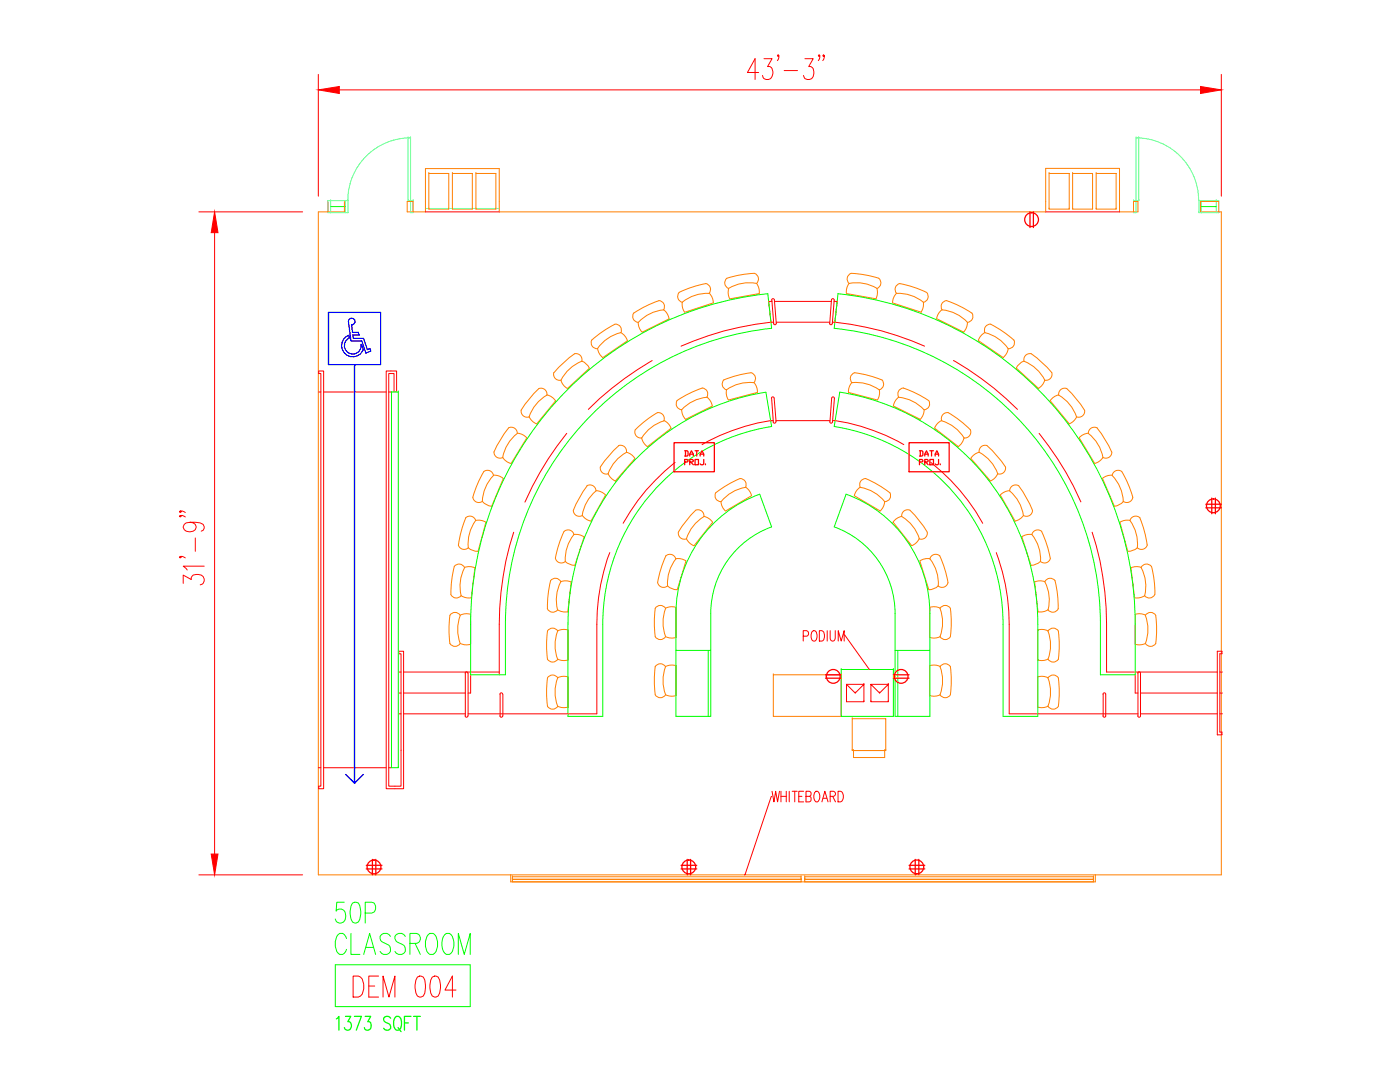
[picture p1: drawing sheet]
<svg xmlns="http://www.w3.org/2000/svg" width="279mm" height="216mm" viewBox="0 0 279 216" stroke-linecap="round" stroke-linejoin="round" font-family="sans-serif">
<!-- layer: furn-00 - A-FURN -->
<g fill="none" stroke="#ff7f00" stroke-width=".2">
<path d="M131.5 60a21.7 21.7 0 0 0-5 2.5 1.19 1.19 0 0 0 .9 1.8M131.5 60a1.21 1.21 0 0 1 .9 1.8 7.9 7.9 0 0 0-5 2.5M135.5 58.3a21.7 21.7 0 0 1 5.3-1.7 1.19 1.19 0 0 1 .7 1.9 7.8 7.8 0 0 0-5.3 1.8M135.5 58.3a1.21 1.21 0 0 0 .7 2M141.6 58.5l.4 .7 .4 1.2-5.7 1.9-.4-.7-.1-1.3M145.1 55.5a1.21 1.21 0 0 0 .3 2.1l-.1 .8 .3 1.2 5.9-1M145.1 55.5a21.7 21.7 0 0 1 5.5-1 1.21 1.21 0 0 1 .3 2.1M150.9 56.6a7.9 7.9 0 0 0-5.5 .9M151 56.6l.4 .7 .1 1.2M168.9 58.6l6 1M169.4 56.6l-.4 .7-.1 1.2M169.5 56.6a7.9 7.9 0 0 1 5.5 .9"/>
<path d="M169.5 56.6a1.16 1.16 0 0 1-.3-1.5 1.16 1.16 0 0 1 1.4-.5l2.7 .4 2.1 .5a1.2 1.2 0 0 1-.4 2.1l.1 .8-.3 1.2M178.9 58.5l-.5 .7-.3 1.2 5.7 1.9M178.9 58.5a7.9 7.9 0 0 1 5.4 1.8M184.9 58.3a21.7 21.7 0 0 0-5.3-1.7 1.19 1.19 0 0 0-.7 1.9M184.9 58.3a1.21 1.21 0 0 1-.6 2M188.9 60a1.22 1.22 0 0 0-.9 1.8l-.6 .6-.5 1.2M188.9 60a21.7 21.7 0 0 1 5.1 2.5M109.2 78.8l.8 .3 .9 .9M110.5 74.3a1.21 1.21 0 0 0 1.4 1.6M110.9 80l-3.8 4.6M111.9 75.9l.6 1.1 .7 .5M114.7 70.6a1.19 1.19 0 0 1 1.4 1.5 7.9 7.9 0 0 0-4.1 3.8"/>
<path d="M114.7 70.6a21.7 21.7 0 0 0-4.1 3.7M116.1 72.1l.7 .4 .8 .9M117.6 73.5l-4.4 4M122.7 64.7a21.7 21.7 0 0 0-4.6 3.2 1.2 1.2 0 0 0 1.2 1.7M122.7 64.7a1.21 1.21 0 0 1 1.2 1.7M123.9 66.4a7.9 7.9 0 0 0-4.6 3.1l.2 .9 .8 .9 5-3.3-.7-1.1-.7-.5M127.4 64.4l.2 1.2 .5 .7M132.5 61.8l.5 .6 .5 1.2M133.5 63.6l-5.3 2.7M135.1 79.9a21.7 21.7 0 0 1 5-2.5 1.19 1.19 0 0 1 1 1.9 7.8 7.8 0 0 0-5.1 2.5M135.1 79.9a1.21 1.21 0 0 0 1 1.9M141.1 79.3l.6 .6 .4 1.1"/>
<path d="M144.5 75.8a21.7 21.7 0 0 1 5.4-1.4 1.19 1.19 0 0 1 .5 2M144.5 75.8a1.21 1.21 0 0 0 .5 2M145 77.8v1.2l.4 .8M150.4 76.4a7.9 7.9 0 0 0-5.4 1.4M150.5 76.3l.4 .7 .3 1.3-5.8 1.5M170 76.3l-.4 .7-.3 1.3 5.8 1.5M170 76.4a7.9 7.9 0 0 1 5.5 1.4M170.1 76.4a1.2 1.2 0 0 1 .5-2 21.7 21.7 0 0 1 5.4 1.4 1.17 1.17 0 0 1-.5 2M175.5 77.8v1.2l-.4 .8M179.3 79.3l-.5 .6-.5 1.1M184.3 60.3l-.1 1.3-.4 .7M185.3 79.9a1.19 1.19 0 0 1-.9 1.9 7.8 7.8 0 0 0-5-2.5 1.19 1.19 0 0 1 .9-1.9 21.7 21.7 0 0 1 5 2.5"/>
<path d="M187 63.6l5.3 2.7 .5-.7 .3-1.2M188 61.8a7.9 7.9 0 0 1 5.1 2.5M194 62.5a1.21 1.21 0 0 1-1 1.8M195.3 68l4.9 3.4M196.5 66.4l-.6 .5-.7 1.1M196.6 66.4a7.9 7.9 0 0 1 4.6 3.1M197.7 64.7a21.7 21.7 0 0 1 4.7 3.2 1.2 1.2 0 0 1-1.2 1.7M197.7 64.7a1.21 1.21 0 0 0-1.1 1.7M201.2 69.6l-.4 1.1-.6 .6M202.8 73.5l4.5 4M204.3 72.1l-.7 .4-.8 .9M204.4 72.1a7.9 7.9 0 0 1 4.1 3.8"/>
<path d="M205.8 70.6a21.7 21.7 0 0 1 4.1 3.7 1.2 1.2 0 0 1-1.4 1.6M205.8 70.6a1.21 1.21 0 0 0-1.4 1.5M208.5 75.9l-.6 1.1-.7 .5M211.3 78.8l-.8 .3-.9 .9 3.8 4.6M96.6 94.1a21.7 21.7 0 0 0-2.2 5.1 1.2 1.2 0 0 0 1.9 .8M96.6 94.1a1.19 1.19 0 0 1 1.9 .8 7.9 7.9 0 0 0-2.2 5.2M98.5 94.8l.8 .1 1.1 .6M100.3 91.3l.9 .9 .8 .3M100.4 95.5l-2.3 5.5M101.5 85.4a1.2 1.2 0 0 1 1.7 1.1 7.9 7.9 0 0 0-2.9 4.8M101.5 85.4a21.7 21.7 0 0 0-2.9 4.8 1.21 1.21 0 0 0 1.8 1.1M103.3 86.4l.8 .2 1 .8-3.1 5.1"/>
<path d="M104 81.9a21.7 21.7 0 0 1 3.5-4.4 1.2 1.2 0 0 1 1.6 1.4 7.8 7.8 0 0 0-3.5 4.3M104 81.9a1.21 1.21 0 0 0 1.6 1.3l.8 .9 .7 .5M119 97.9l.8 .2 1 .7M120.8 98.8l-2.9 5.2M123.4 88.9a1.21 1.21 0 0 1 1.6 1.4M123.5 88.9a21.7 21.7 0 0 0-3.7 4.3 1.2 1.2 0 0 0 1.6 1.3M125 90.3a7.9 7.9 0 0 0-3.6 4.2M125 90.2l.8 .4 .9 .9M126.7 91.5l-3.9 4.5-.7-.5-.7-1M128.1 87.4l.5 1.1 .6 .6M132.5 84a8 8 0 0 0-4.4 3.4 1.2 1.2 0 0 1-1.3-1.6 21.7 21.7 0 0 1 4.4-3.5 1.21 1.21 0 0 1 1.3 1.7M132.5 83.9l.7 .5 .7 1"/>
<path d="M133.9 85.5l-4.7 3.6M142.2 81l-5.4 2.7-.5-.7-.3-1.2M142.8 98.3a1.21 1.21 0 0 0 1.1 1.8M148.8 97.3a7.9 7.9 0 0 0-4.9 2.8M148.8 97.3a1.17 1.17 0 0 0-.3-1.5 1.17 1.17 0 0 0-1.5 0l-2.4 1.3-1.7 1.2M148.8 97.2l.6 .6 .6 1.1M150 98.9l-5.2 3.1-.5-.7-.4-1.2M170.5 98.9l5.2 3.1 .5-.7 .4-1.2M171.7 97.2l-.6 .6-.6 1.1M171.7 97.3a7.9 7.9 0 0 1 4.9 2.8M172.8 95.5a21.7 21.7 0 0 1 4.8 2.8M172.8 95.5a1.21 1.21 0 0 0-1.1 1.8"/>
<path d="M177.6 98.3a1.21 1.21 0 0 1-1.1 1.8M178.3 81l5.4 2.7 .5-.7 .2-1.2M186.5 85.5l4.8 3.6M187.9 83.9l-.7 .5-.7 1M187.9 84a1.16 1.16 0 0 1 .5-1.4 1.16 1.16 0 0 1 1.4 .1l2.3 1.6 1.6 1.5a1.2 1.2 0 0 1-1.3 1.6M188 84a7.9 7.9 0 0 1 4.4 3.4M192.4 87.4l-.5 1.1-.6 .6M197 88.9a1.18 1.18 0 0 0-1.6 1.4 7.9 7.9 0 0 1 3.7 4.2l-.4 .7-1 .8-4-4.5 .6-.7 1.1-.6M197 88.9a21.7 21.7 0 0 1 3.7 4.3 1.2 1.2 0 0 1-1.6 1.3M199.6 98.8l3 5.2M201.5 97.9l-.8 .2-1.1 .7M214.9 83.2l-.8 .9-.7 .5"/>
<path d="M215.4 87.4l3.1 5.1M216.5 81.9a1.2 1.2 0 0 1-1.7 1.3 7.8 7.8 0 0 0-3.5-4.3 1.2 1.2 0 0 1 1.6-1.4 21.7 21.7 0 0 1 3.5 4.4M217.2 86.4l-.8 .2-1 .8M217.2 86.5a7.9 7.9 0 0 1 2.9 4.8M219 85.4a21.7 21.7 0 0 1 2.9 4.8 1.17 1.17 0 0 1-1.8 1.1l-.9 .9-.7 .3M219 85.4a1.21 1.21 0 0 0-1.8 1.1M220 95.5l2.4 5.5M221.9 94.8l-.8 .1-1.1 .6M222.4 94.1a1.21 1.21 0 0 1 1.5 0 21.7 21.7 0 0 1 2.2 5.1 1.21 1.21 0 0 1-1.9 .8 7.8 7.8 0 0 0-2.3-5.1zM90 118.6a1.21 1.21 0 0 0 2 .2M91.5 108.7a1.21 1.21 0 0 0 2 .6M92.7 113.3a7.9 7.9 0 0 0-.7 5.6"/>
<path d="M92.7 113.3a1.2 1.2 0 0 0-2-.3 21.7 21.7 0 0 0-.7 5.6M92.7 113.2l.9-.1 1.2 .2M94.8 113.3l-.8 6h-.8l-1.2-.4M94.9 103.9a1.19 1.19 0 0 0-1.9-.6 21.7 21.7 0 0 0-1.5 5.4M95 103.8l1.2 .1 .8 .3-1.6 5.8-1.2-.2-.7-.5a7.9 7.9 0 0 1 1.4-5.4M96.3 100.1l1 .7 .8 .2M109.9 115.9a1.21 1.21 0 0 1 2 .2M109.9 115.9a21.7 21.7 0 0 0-.6 5.5M110.8 111.4a1.21 1.21 0 0 0 2 .6M111.9 116.1a7.9 7.9 0 0 0-.6 5.6M111.9 116.1l.8-.2 1.3 .2M112.6 106a21.7 21.7 0 0 0-1.8 5.4"/>
<path d="M112.6 106a1.21 1.21 0 0 1 2 .7M112.8 112l1.1 .7 .8 .1M114 116.1l-.7 6M114.5 106.7h.9l1.1 .4-1.8 5.7M114.5 106.7a7.9 7.9 0 0 0-1.7 5.3M116.2 102.9a1.2 1.2 0 0 1-1.8-1.1 17.2 17.2 0 0 1 3-5 1.21 1.21 0 0 1 1.5 1.1 8 8 0 0 0-2.7 4.9l.9 .9 .8 .3M131.2 116.3a21.7 21.7 0 0 1 1.7-5.4 1.21 1.21 0 0 1 2 .6 7.9 7.9 0 0 0-1.7 5.4l.7 .5 1.2 .3M131.3 116.3a1.21 1.21 0 0 0 1.9 .6M134.9 111.5h.8l1.2 .4M136.9 112l-1.7 5.7M138.8 101.8a21.7 21.7 0 0 0-3.4 4.4 1.22 1.22 0 0 0 1.6 1.3l.5 .7 1 .7M138.8 101.8a1.21 1.21 0 0 1 1.7 1.3 7.9 7.9 0 0 0-3.5 4.4"/>
<path d="M140.5 103l.8 .3 .9 .9M142.2 104.2l-3.7 4.7M178.3 104.2l3.7 4.7M179.9 103l-.7 .3-1 .9M180 103.1a7.9 7.9 0 0 1 3.5 4.4M181.6 101.8a1.21 1.21 0 0 0-1.6 1.3M181.6 101.8a21.7 21.7 0 0 1 3.5 4.4 1.22 1.22 0 0 1-1.7 1.3M183.4 107.5l-.7 1-.8 .4M185.6 111.5a1.21 1.21 0 0 1 1.9-.6 21.7 21.7 0 0 1 1.7 5.4M185.6 111.5h-.9l-1.1 .4M185.6 111.5a7.9 7.9 0 0 1 1.7 5.4l-.7 .5-1.3 .3-1.7-5.7M189.2 116.3a1.21 1.21 0 0 1-2 .6"/>
<path d="M203.9 107.1l1.9 5.7M204.3 102.9a1.2 1.2 0 0 0 1.8-1.1 21.7 21.7 0 0 0-2.8-4.8 1.18 1.18 0 0 0-1.8 .9 8 8 0 0 1 2.7 4.9l-.5 .6-1.1 .6M205.9 106.7a7.9 7.9 0 0 1 1.8 5.3M206.5 116.1l.7 6M207.6 112l-1 .7-.9 .1M207.9 106a21.7 21.7 0 0 1 1.7 5.4M207.9 106a1.23 1.23 0 0 0-2 .7h-.8l-1.2 .4M208.5 116.1l-.8-.2-1.2 .2M208.5 116.1a7.9 7.9 0 0 1 .7 5.6M209.6 111.4a1.21 1.21 0 0 1-1.9 .6M210.6 115.9a21.7 21.7 0 0 1 .6 5.5 1.18 1.18 0 0 1-2.1 .3M210.6 115.9a1.21 1.21 0 0 0-2.1 .2"/>
<path d="M224.2 100.1l-1 .7-.8 .2M225.5 103.8h-.8l-1.2 .4M227.5 103.3a21.7 21.7 0 0 1 1.4 5.4 1.18 1.18 0 0 1-1.9 .6M227.5 103.3a1.18 1.18 0 0 0-2 .6 7.9 7.9 0 0 1 1.5 5.4l-.7 .5-1.3 .2-1.5-5.8M227.7 113.2l-.8-.1-1.2 .2 .7 6h.9l1.1-.4M227.8 113.3a7.9 7.9 0 0 1 .6 5.6M229.8 113a1.21 1.21 0 0 0-2.1 .3M229.8 113a21.7 21.7 0 0 1 .7 5.6M230.5 118.6a1.21 1.21 0 0 1-2.1 .2M89.8 122.8a1.2 1.2 0 0 1 2.1 0 7.9 7.9 0 0 0 0 5.6M89.8 128.4a1.21 1.21 0 0 0 2.1 0l.8 .2h1.2M89.8 122.8a21.7 21.7 0 0 0 0 5.6"/>
<path d="M93.9 122.6l-.8-.1-1.2 .2M93.9 122.6v6M109.2 121.4a1.21 1.21 0 0 0 2.1 .3l.7 .3 1.3 .1M109.4 135a1.16 1.16 0 0 1 1.9 .3 7.6 7.6 0 0 0 0 5.6 1.19 1.19 0 0 1-2 0 21.7 21.7 0 0 1 0-5.6zM111.3 131.5a7.6 7.6 0 0 1 0-5.6 1.19 1.19 0 0 0-2 0 21.7 21.7 0 0 0 0 5.6 1.21 1.21 0 0 0 2 0l.8 .3 1.2-.1M111.3 125.9l.8-.3 1.2 .1 .1 6M113.3 135.1l-1.2-.1-.8 .2M113.4 135.1v6M130.8 121.4a1.2 1.2 0 0 1 2 0 7.9 7.9 0 0 0 0 5.6 1.19 1.19 0 0 1-2 0 21.7 21.7 0 0 1 0-5.6M132.8 133a1.21 1.21 0 0 0-2 0M132.8 133a7.9 7.9 0 0 0 0 5.6 1.19 1.19 0 0 1-2 0 21.7 21.7 0 0 1 0-5.6M132.8 133l.8-.3 1.3 .1v6"/>
<path d="M132.9 138.6l1.2 .3 .8-.1M132.9 127l1.2 .3 .8-.1M134.9 121.2l-.8-.1-1.3 .2M134.9 121.2v6M154.3 134.6h13.6v8.3h-13.6zM154.3 134.6h.1M167.9 134.6h.1M185.6 121.2v6M185.6 132.8v6M185.6 132.8l1.2-.1 .8 .3M185.6 121.2l1.2-.1 .8 .2M187.6 133a7.9 7.9 0 0 1 0 5.6 1.19 1.19 0 0 0 2.1 0 21.7 21.7 0 0 0 0-5.6"/>
<path d="M187.6 133a1.21 1.21 0 0 1 2.1 0M187.6 138.6l-1.2 .3-.8-.1M187.6 127l-1.2 .3-.8-.1M189.7 121.4a1.2 1.2 0 0 0-2.1 0 7.9 7.9 0 0 1 0 5.6 1.19 1.19 0 0 0 2.1 0 21.7 21.7 0 0 0 0-5.6M207.1 135.1l1.2-.1 .8 .2M207.1 135.1v6M209.1 125.9l-.8-.3-1.2 .1v6M209.1 121.7l-1.1 .4h-.9M211.2 135.3a21.7 21.7 0 0 1 0 5.6M211.2 125.9a21.7 21.7 0 0 1 0 5.6M211.2 131.5a1.21 1.21 0 0 1-2 0l-.9 .3-1.2-.1M211.2 135.3a1.2 1.2 0 0 0-2.1 0 7.9 7.9 0 0 1 0 5.6 1.2 1.2 0 0 0 2.1 0"/>
<path d="M211.2 125.9a1.2 1.2 0 0 0-2.1 0 7.9 7.9 0 0 1 0 5.6M228.6 128.4a1.21 1.21 0 0 0 2.1 0M228.6 122.7l-.8-.2-1.2 .1v6h1.2l.8-.2M230.6 122.8a21.7 21.7 0 0 1 0 5.6M230.7 122.8a1.2 1.2 0 0 0-2.1 0 7.9 7.9 0 0 1 0 5.6M111.3 140.9l1.2 .3 .8-.1M167.9 142.9h.1M170.1 143.4h6.7v6.4h-6.7zM170.1 149.8h.1M170.1 143.4h.1M170.3 149.8h6.3v1.4h-6.3zM170.3 149.8h.1"/>
<path d="M170.3 151.2h.1M176.6 149.8h.1M176.8 149.8h.1M209.1 140.9l-1.2 .3-.8-.1"/>
</g>
<!-- layer: pln-00-area - A-ROOM-NUMB -->
<path d="M66.9 192.5h26.9v8.4h-26.9z" fill="none" stroke="#0f0" stroke-width=".2"/>
<path d="M70.5 194.8h1a1.64 1.64 0 0 1 1.1 1.6 3 3 0 0 1-.6 2.3l-.5 .3h-1zM73.6 196.8h1.2M75.6 194.8h-2v4.2h2M76.4 199v-4.2l1.2 4.2 1.2-4.2v4.2M83.3 195l.4-.2 .8 .2a4.3 4.3 0 0 1 0 3.7l-.5 .3-.7-.3a4 4 0 0 1 0-3.7zM86.3 195l.4-.2 .7 .2a3.9 3.9 0 0 1 0 3.7l-.4 .3-.7-.3a4 4 0 0 1 0-3.7zM91 197.6h-2.2l1.5-2.8v4.2" fill="none" stroke="#f00" stroke-width=".2"/>
<!-- layer: pln-00-area - A-ROOM-NAME -->
<g fill="none" stroke="#0f0" stroke-width=".2">
<path d="M68.7 180h-1.5l-.1 1.8a1.01 1.01 0 0 1 1.8 .2 1.68 1.68 0 0 1-.8 2.2 .93 .93 0 0 1-1.2-.8M69.2 187.3a1.04 1.04 0 0 0-1.1-1.1 1.04 1.04 0 0 0-1 1.1 2.82 2.82 0 0 0 .7 3.1 1.17 1.17 0 0 0 1.4-1M70 186.3v4.1h1.8M70.3 180.2l.5-.2 .7 .2a4 4 0 0 1 0 3.8l-.4 .2-.8-.2a3.9 3.9 0 0 1 0-3.8zM72.6 190.4l1.2-4.1 1.2 4.1M72.9 182.2h1.3a1.13 1.13 0 0 0 .8-1.1 1.13 1.13 0 0 0-.8-1.1h-1.3v4.2M73 189h1.5M77.9 186.8a1.16 1.16 0 0 0-1-.6 1.16 1.16 0 0 0-1.1 .6 1 1 0 0 0 .6 1.2l.9 .5a1.07 1.07 0 0 1 .6 1.3 1.07 1.07 0 0 1-1.3 .6l-.5-.2-.3-.3M80.9 186.8a1.08 1.08 0 0 0-1.2-.6 1.08 1.08 0 0 0-.9 1.1l.3 .6 1.2 .6a1.11 1.11 0 0 1 .3 1.8 1.11 1.11 0 0 1-1.8-.4M81.8 188.2h1.3a1.02 1.02 0 0 0 .8-1 1.02 1.02 0 0 0-.8-.9h-1.3v4.1M82.8 188.2l1.1 2.2M85.5 186.5l.3-.2a1.11 1.11 0 0 1 1.4 1 2.82 2.82 0 0 1-.8 3.1 1.11 1.11 0 0 1-1.3-1 3.1 3.1 0 0 1 .4-2.9z"/>
<path d="M88.8 186.5l.3-.2a1.1 1.1 0 0 1 1.3 1 2.82 2.82 0 0 1-.7 3.1 1.17 1.17 0 0 1-1.4-1 3.2 3.2 0 0 1 .5-2.9zM91.5 190.4v-4.1l1.2 4.1 1.1-4.1v4.1"/>
</g>
<!-- layer: PLN-00-EXTRACT - A-WALL-PART -->
<path d="M65.4 40.2v2.1M68.7 40.2v2.1h-5.2v132.3h180.2v-132.3h-4.1v-2.1h3.6v2.1M82.5 42.3v-2.1h-1.2v2.1h3.6v-8.7h14.7v8.7h109.1v-8.7h14.7v8.7h3.7v-2.1h-.9v2.1M101.9 174.6v1.4h116.7v-1.4" fill="none" stroke="#ff7f00" stroke-width=".2"/>
<!-- layer: PLN-00-EXTRACT - A-DOOR -->
<g fill="none" stroke="#0ff" stroke-width=".2">
<path d="M81.4 27.5h.5v12.5h-.5zM81.4 27.5h.1M81.9 27.5a12.5 12.5 0 0 0-12.5 12.5M81.9 27.5h.1M226.7 27.5a12.5 12.5 0 0 1 12.5 12.5M226.7 27.5h.6v12.5h-.6zM226.7 27.5h.1M227.3 27.5h.1M65.4 40h.6v2.4h-.6zM65.4 42.4h.1M66 40h.1M66 42.4h.1"/>
<path d="M66 40h2.9M66 42.4h2.9M68.9 40h.6v2.4h-.6zM68.9 42.4h.1M69.5 40h.1M69.5 42.4h.1M81.4 40h.1M81.9 40h.6v2.4h-.6zM81.9 42.4h.1M82.5 40h.1M82.5 42.4h.1M226.2 40h.5v2.4h-.5z"/>
<path d="M226.2 40h.1M226.2 42.4h.1M226.7 42.4h.1M227.3 40h.1M239.3 40h.5v2.4h-.5zM239.3 40h.1M239.3 42.4h.1M239.8 42.4h.1M239.8 40h2.9M239.8 42.4h2.9M242.7 40h.5v2.4h-.5zM242.7 40h.1"/>
<path d="M242.7 42.4h.1M243.2 42.4h.1"/>
</g>
<!-- layer: PLN-00-EXTRACT - A-GLAZ -->
<path d="M66 41.2h2.9M239.8 41.2h2.9" fill="none" stroke="#0f0" stroke-width=".2"/>
<!-- layer: PLN-00-EXTRACT - A-STRC-SLAB -->
<path d="M84.9 41.6h14.7" fill="none" stroke="#0ff" stroke-width=".2"/>
<!-- layer: pln-00 - A-EQPM -->
<g fill="none" stroke="#ff7f00" stroke-width=".2">
<path d="M85.6 34.6h4v7.1h-4zM85.6 34.6h.1M90.3 34.6h4v7.1h-4zM90.3 34.6h.1M95 34.6h4v7.1h-4zM95 34.6h.1M209.4 34.6h4v7.1h-4zM209.4 34.6h.1M214.1 34.6h3.9v7.1h-3.9zM214.1 34.6h.1M218.8 34.6h3.9v7.1h-3.9zM218.8 34.6h.1"/>
<path d="M85.6 41.7h.1M89.6 41.7h.1M90.3 41.7h.1M94.3 41.7h.1M95 41.7h.1M99 41.7h.1M209.4 41.7h.1M213.4 41.7h.1M214.1 41.7h.1M218 41.7h.1M218.8 41.7h.1M222.7 41.7h.1"/>
<path d="M102.3 174.9h57.6v.6h-57.6zM102.3 175.5h.1M102.3 174.9h.1M102.3 175.5h57.6v.5h-57.6zM102.3 176h.1M159.9 174.9h.1M159.9 175.5h.1M160.6 174.9h57.6v.6h-57.6zM160.6 175.5h.1M160.6 174.9h.1M160.6 175.5h57.6v.5h-57.6zM160.6 176h.1"/>
<path d="M218.2 174.9h.1M218.2 175.5h.1"/>
</g>
<path d="M167.9 133.6h10.4v9.3h-10.4zM167.9 133.6h.1M178.3 133.6h.1M178.3 142.9h.1" fill="none" stroke="#0f0" stroke-width=".2"/>
<!-- layer: pln-00 - A-VCIR -->
<g fill="none" stroke="#f00" stroke-width=".2">
<path d="M63.5 78.2h.5M63.6 74h1v83.4h-1v-.5h.4v-82.4h-.4zM64.6 78.2h12.5M77.1 74h2v4.1h-.5v-3.6h-1v82.4h2.4v-26.4h-.4v-.6h.9v27.5h-3.4zM77.6 78.2h.5M130.2 72a61.6 61.6 0 0 0-12.8 9.7M153.9 64.3a59.3 59.3 0 0 0-18 4.8M153.9 64.3h.5M154 79.5l.3 4.7M154.1 60.1h-.7l.5 4.2M154.5 79.4l-.3-.2-.2 .3M154.5 79.5l.4 4.6"/>
<path d="M154.6 60.1h11.3M154.9 64.5l-.2 .3-.3-.3M154.9 64.5l-.4-4.7-.3-.2-.2 .3 .4 4.7M154.9 64.3h10.7M165.6 64.5l.2 .3 .3-.3M165.6 64.5l.3-4.7 .3-.2 .3 .3-.4 4.7M166 79.5l-.4 4.6M166 79.4l.3-.2 .2 .3-.4 4.7-.3 .2-.2-.3M166.1 64.3h.5M166.4 60.1h.7l-.5 4.2M166.6 64.3a58.5 58.5 0 0 1 17.9 4.8M190.3 72a60.1 60.1 0 0 1 12.8 9.7"/>
<path d="M113.1 86.5a61.4 61.4 0 0 0-8.3 13.7M134.7 92.3a39.8 39.8 0 0 0-10.3 12.1M154.3 83.9a37.1 37.1 0 0 0-14.2 4.8M154.8 84.1l-.2 .3-.3-.2M154.8 83.9h10.8M166.1 83.9a36.5 36.5 0 0 1 14.3 4.8M185.7 92.3a39.8 39.8 0 0 1 10.4 12.1M207.4 86.5a60.1 60.1 0 0 1 8.3 13.6M102.5 106.2a60.8 60.8 0 0 0-2.9 18.4v10M121.7 110.3a40.3 40.3 0 0 0-2.6 14.3v17.8h-25.7M198.8 110.3a40.3 40.3 0 0 1 2.6 14.3v17.8h25.7M218 106.2a60.2 60.2 0 0 1 2.8 18.3v9.6h22.1"/>
<path d="M79.5 134.1h.5M79.5 138.3h.5M80.5 134.1h19.1M80.5 138.3h12.4M92.9 134.4v8.5M93.4 134.3l-.3-.2-.3 .2M93.4 134.4v8.5M93.9 134.6v3.7h-.5M99.8 138.5v4.3l.2 .3 .3-.3 .1-4.3M100.3 138.5l-.3-.3-.2 .3M220.1 138.5l.3-.3 .3 .3M220.2 138.5v4.4"/>
<path d="M220.7 138.5v4.3l-.3 .3-.3-.3M226.6 134.6v3.7h.5M227.1 134.3l.2-.2 .3 .2M227.1 134.4v8.5M227.6 134.4v8.4l-.3 .3-.2-.3M227.6 138.3h15.3M242.9 129.9h1v.6h-.5v15.6h.5v.5h-1zM243.4 134.1h.6M243.4 138.3h.6M63.5 153.2h.5M64.6 153.2h12.5M77.6 153.2h.5"/>
<path d="M79.5 142.4h.5M80.5 142.4h12.4M92.8 142.8l.3 .3 .3-.3M227.6 142.4h15.3M243.4 142.4h.6"/>
</g>
<!-- layer: pln-00 - A-LINE-LGHT -->
<g fill="none" stroke="#0f0" stroke-width=".2">
<path d="M167.2 58.6a66.3 66.3 0 0 1 59.4 65.9M167.2 58.6l-.7 6.9a59.4 59.4 0 0 1 53.1 59M78.1 78.2h1.4v75h-1.4zM79.5 78.2h.1M152.8 78.3a46.9 46.9 0 0 0-39.4 46.3M152.9 78.3l1.1 6.8M154 65.5a59.4 59.4 0 0 0-53.1 59.1M154 65.5l-.8-6.9a66.3 66.3 0 0 0-59.3 66M167.6 78.2a46.9 46.9 0 0 1 39.5 46.3M167.6 78.3l-1.1 6.8a39.9 39.9 0 0 1 33.7 39.4M151.6 98.6l2.4 6.5M151.6 98.6a25.3 25.3 0 0 0-16.7 23.8v20.5h6.9v-20.4a18.4 18.4 0 0 1 12.2-17.4"/>
<path d="M154 85.1a39.9 39.9 0 0 0-33.7 39.5M168.8 98.6a25.3 25.3 0 0 1 16.8 23.9v20.4h-7v-20.5a18.4 18.4 0 0 0-12.1-17.3l2.4-6.5M93.9 124.6v10h7v-10M113.4 124.6v18.3h6.9v-18.3M134.9 129.8h6.9M141.3 129.8v13.1M178.6 129.8h7M179.2 129.8v13.1M200.2 124.6v18.3h6.9v-18.3M219.6 124.6v10h7v-10M78.1 153.2h.1M79.5 153.2h.1"/>
</g>
<!-- layer: pln-00 - A-CASE -->
<path d="M84.9 42.3h14.7M208.7 42.3h14.7" fill="none" stroke="#f00" stroke-width=".2"/>
<!-- layer: pln-00 - A-CSLT-ELEC -->
<path d="M168.9 136.6l1.8 1.7 1.7-1.7v3.4h-3.5zM168.9 136.6h3.5M170.7 138.3h.1M172.4 136.6h.1M173.8 136.6l1.7 1.7 1.8-1.7v3.4h-3.5zM173.8 136.6h3.5M175.5 138.3h.1M177.3 136.6h.1M168.9 140h.1M172.4 140h.1M173.8 140h.1M177.3 140h.1" fill="none" stroke="#f00" stroke-width=".2"/>
<!-- layer: A-ANNO-NOTE -->
<g fill="none" stroke="#f00" stroke-width=".2">
<path d="M63.5 14.8v24.3M67.7 17.9h171.9M151.4 14.5h-2.2l1.5-2.8v4.2M152.5 11.7h1.6l-.9 1.6h.5a1.5 1.5 0 0 1-.3 2.6 .88 .88 0 0 1-1.2-.8M155.4 11.1l-.1 .2-.2-.2 .2-.2a.96 .96 0 0 1-.2 1.2M156.5 14.1h2.7M160.6 11.7h1.7l-.9 1.6h.4a1.65 1.65 0 0 1 .2 2.4 1.05 1.05 0 0 1-1.7-.6M163.6 11.1l-.1 .2-.2-.2 .2-.2a.96 .96 0 0 1-.2 1.2M164.5 11.1l-.1 .2-.2-.2 .2-.2a.96 .96 0 0 1-.2 1.2M243.7 14.8v24.3M39.7 42.3h20.7M42.8 46.4v124"/>
<path d="M36 111l.2 .2-.2 .1-.2-.1a.88 .88 0 0 1 1.2 .1M36 102.9l.2 .1-.2 .2-.2-.2a.88 .88 0 0 1 1.2 .2M36 102l.2 .1-.2 .2-.2-.2a.88 .88 0 0 1 1.2 .2M36.6 116.4v-1.6l1.6 .8v-.4a1.5 1.5 0 0 1 2.6 .3 .93 .93 0 0 1-.9 1.2M38 104.2l.6 .1a.88 .88 0 0 1 .4 1.4 1.48 1.48 0 0 1-2.4-.5l.2-.6 .4-.3a5.2 5.2 0 0 1 3.3 .3l.3 .8-.3 .4-.3 .2M39 107.3v2.7M40.8 113h-4.2l.8 .7M160.3 126.9h.7a.58 .58 0 0 0 .4-.5 .58 .58 0 0 0-.4-.6h-.7v2.1M162.2 126l.1-.2a.9 .9 0 0 1 .8 1.4l-.1 .3a.51 .51 0 0 1-.8 .3l-.3-.6v-.6zM163.5 125.8h.5a1.28 1.28 0 0 1 0 2.1h-.5zM165.1 125.8v2.1M165.7 125.8v1.5a.52 .52 0 0 0 .2 .5 .52 .52 0 0 0 .6 0l.2-.5v-1.5"/>
<path d="M167.3 127.9v-2.1l.6 2.1 .6-2.1v2.1M168.5 126.7l5 6.8M154 158.9h-.1l-5.2 15.6M154.1 157.9l.4 2.1 .3-2.1 .4 2.1 .4-2.1M155.9 157.9v2.1M155.9 158.9h1M156.9 157.9v2.1M157.5 157.9v2.1M158.1 157.9h1M158.6 157.9v2.1M159.4 158.9h.6M160.4 157.9h-1v2.1h1"/>
<path d="M160.9 158.9h.6a.55 .55 0 0 0 .4-.5 .55 .55 0 0 0-.4-.5h-.6v2.1h.6a.61 .61 0 0 0 .4-.5 .61 .61 0 0 0-.4-.6M162.5 158.2l.3-.3a1.01 1.01 0 0 1 .7 1.6 .51 .51 0 0 1-.5 .5 .51 .51 0 0 1-.5-.5l-.1-.8zM164.3 159.3h.7M165.7 158.9l.9-.1 .1-.3v-.4l-.3-.2h-.7v2.1M166.2 158.9l.5 1.1M167.2 157.9h.6a1.26 1.26 0 0 1 0 2.1h-.6zM39.7 174.6h20.7M164 160l.6-2.1 .7 2.1"/>
</g>
<g fill="#f00" stroke="#f00" stroke-width=".2">
<path d="M63.5 17.9l4.2-.6v1.4z"/>
<path d="M239.6 17.3l4.1 .6-4.1 .8z"/>
<path d="M42.8 42.3l.7 4.1h-1.4z"/>
<path d="M42.1 170.4h1.4l-.7 4.2z"/>
</g>
<!-- layer: AV_ELEC -->
<g fill="none" stroke="#f00" stroke-width=".25">
<path d="M205.6 42.3v3.1M206.2 42.3v3.1M134.5 88.3h8.1v5.8h-8.1zM136.6 89.9h.5l.2 .2v.7l-.2 .2h-.5M136.6 92.2h.5l.2-.4-.2-.1h-.5v1M136.8 89.9v1.1M137.7 91v-.4l.3-.7 .4 .7v.4M137.7 92.2h.5l.2-.4-.2-.1h-.5v1M137.7 90.6h.7M137.8 92.2l.6 .5M138.7 91.7h.7v1h-.7zM138.7 89.9h.7"/>
<path d="M139.1 89.9v1.1M139.7 91v-.4l.4-.7 .3 .7v.4M139.7 90.6h.7M140.4 91.7v.9l-.1 .1h-.4l-.2-.1M140.8 92.6v.1M181.4 88.3h8v5.8h-8zM183.5 89.9h.5l.2 .2v.7l-.2 .2h-.5M183.5 92.2h.5l.2-.4-.2-.1h-.5v1M183.7 89.9v1.1M184.6 91v-.4l.3-.7 .3 .7v.4M184.6 92.2h.5l.1-.4-.1-.1h-.5v1M184.6 90.6h.6"/>
<path d="M184.7 92.2l.5 .5M185.6 91.7h.7v1h-.7zM185.6 89.9h.7M185.9 89.9v1.1M186.6 91v-.4l.4-.7 .3 .7v.4M186.6 90.6h.7M187.3 91.7v.9l-.2 .1h-.3l-.2-.1M187.6 92.6v.1M241.8 99.4v3.1M242.6 99.4v3.1M240.7 101.3h3M240.7 100.6h3"/>
<path d="M164.7 134.6h3.2M164.7 135.3h3.2M178.3 134.6h3.1M178.3 135.3h3.1M73.1 173.4h3.1M73.1 172.7h3.1M74.3 171.5v3.1M75 171.5v3.1M135.9 173.4h3.2M135.9 172.7h3.2M137.1 171.5v3.1M137.8 171.5v3.1"/>
<path d="M181.4 173.4h3.2M181.4 172.7h3.2M182.7 171.5v3.1M183.4 171.5v3.1"/>
<circle cx="205.9" cy="43.8" r="1.38"/>
<circle cx="242.2" cy="100.9" r="1.38"/>
<circle cx="166.3" cy="135" r="1.38"/>
<circle cx="179.8" cy="135" r="1.38"/>
<circle cx="74.6" cy="173" r="1.38"/>
<circle cx="137.5" cy="173" r="1.38"/>
<circle cx="183" cy="173" r="1.38"/>
</g>
<!-- layer: DIMS -->
<path d="M67.1 203.3l.5-.5v2.8M68.9 202.8h1.1l-.6 1.1a.83 .83 0 0 1 .7 1 .83 .83 0 0 1-1.2 .5l-.2-.4M70.7 202.8h1.4l-1 2.8M72.9 202.8h1.1l-.6 1.1h.3a.85 .85 0 0 1 .4 1.2 .85 .85 0 0 1-1.3 .2l-.1-.3M78 203.2a.71 .71 0 0 0-1-.4 .71 .71 0 0 0-.3 .9l.8 .5a.74 .74 0 0 1 .3 1.3 .74 .74 0 0 1-1.2-.3M78.9 202.9a.81 .81 0 0 1 .9 .1 .81 .81 0 0 1 .3 .9 1.6 1.6 0 0 1-.6 1.7 1.2 1.2 0 0 1-.9-1.7zM79.4 205l.6 .9M80.7 204.1h.8M82 202.8h-1.3v2.8M82.5 202.8h1.4M83.2 202.8v2.8" fill="none" stroke="#0f0" stroke-width=".25"/>
<!-- layer: FURN -->
<path d="M65.6 62.3v10.5v-10.5M65.6 62.3h10.4v10.5h-10.4M69.6 66.9a2.22 2.22 0 0 0-.7 3.7 2.22 2.22 0 0 0 3.6-.8l-.4-1.1M69.6 66.9l.2 .5M69.7 67.4a1.67 1.67 0 0 0-.9 2.1 1.67 1.67 0 0 0 2 1.1 1.67 1.67 0 0 0 1.3-1.9M70.2 64.8a.66 .66 0 0 0 .7-.7 .66 .66 0 0 0-.7-.6 .66 .66 0 0 0-.7 .7l.5 3.8h2.2l.8 2.4 1-.4-.1-.4-.6 .2-.8-2.3h-2l-.1-.7h1.3l-.2-.5h-1.2l-.1-1.5" fill="none" stroke="#00f" stroke-width=".25"/>
<!-- layer: DOOR_WIND -->
<path d="M70.8 72.8v83.5l-1.8-1.8M72.5 154.5l-1.7 1.8" fill="none" stroke="#00f" stroke-width=".3"/>
</svg>
